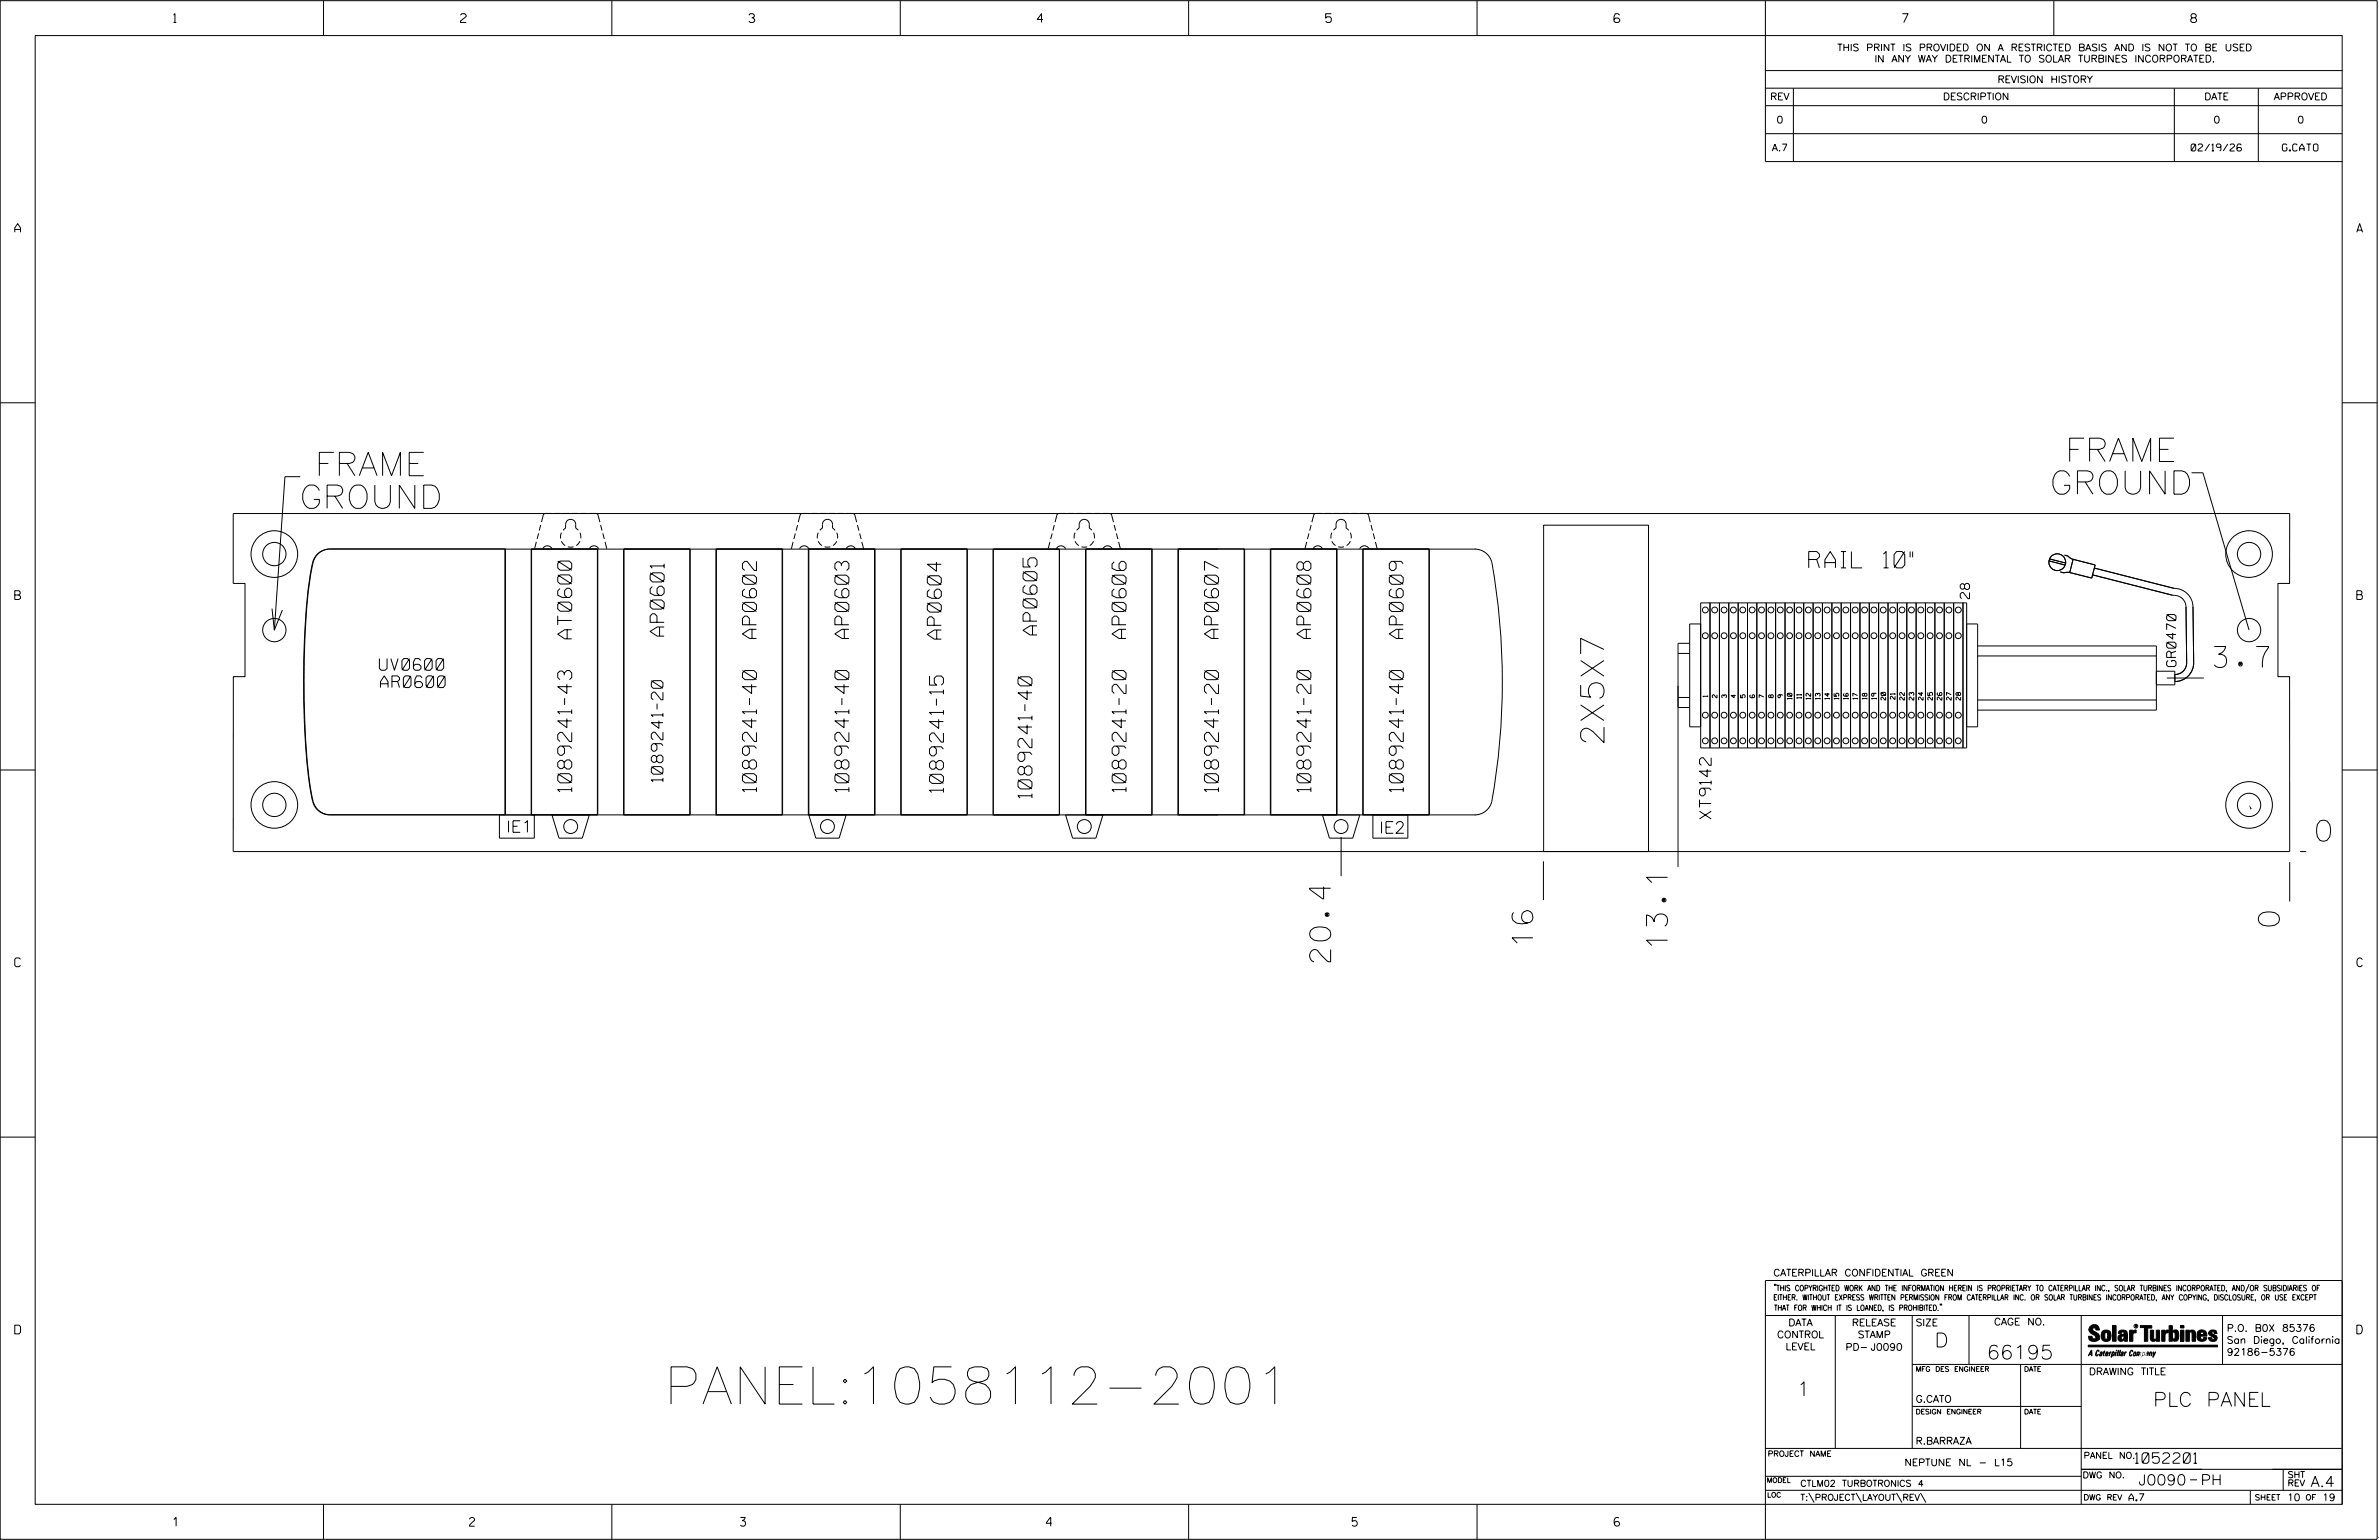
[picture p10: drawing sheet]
<svg xmlns="http://www.w3.org/2000/svg" width="864mm" height="559mm" viewBox="0 0 864 559" stroke-linecap="round" stroke-linejoin="round" font-family="sans-serif">
<defs><g id="words">
<text font-size="13.5" x="241" y="509.5">PANEL:1058112-2001</text>
<g font-size="8.5">
<text x="749.7" y="167.5">FRAME</text>
<text x="114.3" y="172.6">FRAME</text>
<text x="744" y="179.3">GROUND</text>
<text x="108.7" y="184.5">GROUND</text>
<text x="582.3" y="270.7" transform="rotate(-90 582.3 270.7)">2X5X7</text>
</g>
<g font-size="7.6">
<text x="803.8" y="242.2">3.7</text>
<text x="841" y="305.2">0</text>
<text x="827.4" y="335.9" transform="rotate(-90 827.4 335.9)">0</text>
<text x="556.5" y="342.8" transform="rotate(-90 556.5 342.8)">16</text>
<text x="605.3" y="343.7" transform="rotate(-90 605.3 343.7)">13.1</text>
<text x="483" y="349" transform="rotate(-90 483 349)">20.4</text>
</g>
<text font-size="5.9" x="656.6" y="206.1">RAIL 10&quot;</text>
<g font-size="5.1">
<text x="207.5" y="231.8" transform="rotate(-90 207.5 231.8)">AT0600</text>
<text x="241.1" y="230.8" transform="rotate(-90 241.1 230.8)">AP0601</text>
<text x="274.6" y="231.7" transform="rotate(-90 274.6 231.7)">AP0602</text>
<text x="308.1" y="231.7" transform="rotate(-90 308.1 231.7)">AP0603</text>
<text x="341.7" y="231.9" transform="rotate(-90 341.7 231.9)">AP0604</text>
<text x="376.5" y="230.4" transform="rotate(-90 376.5 230.4)">AP0605</text>
<text x="408.8" y="231.7" transform="rotate(-90 408.8 231.7)">AP0606</text>
<text x="442.3" y="231.7" transform="rotate(-90 442.3 231.7)">AP0607</text>
<text x="475.8" y="231.7" transform="rotate(-90 475.8 231.7)">AP0608</text>
<text x="509.4" y="231.7" transform="rotate(-90 509.4 231.7)">AP0609</text>
<text x="207.5" y="287.3" transform="rotate(-90 207.5 287.3)">1089241-43</text>
<text x="274.6" y="287.3" transform="rotate(-90 274.6 287.3)">1089241-40</text>
<text x="308.2" y="287.3" transform="rotate(-90 308.2 287.3)">1089241-40</text>
<text x="342.5" y="287.6" transform="rotate(-90 342.5 287.6)">1089241-15</text>
<text x="408.8" y="287.3" transform="rotate(-90 408.8 287.3)">1089241-20</text>
<text x="442.3" y="287.3" transform="rotate(-90 442.3 287.3)">1089241-20</text>
<text x="475.9" y="287.3" transform="rotate(-90 475.9 287.3)">1089241-20</text>
<text x="509.4" y="287.3" transform="rotate(-90 509.4 287.3)">1089241-40</text>
<text x="374.6" y="289.6" transform="rotate(-90 374.6 289.6)">1089241-40</text>
<text x="702.3" y="488.8">D</text>
<text x="721.2" y="493.2">66195</text>
<text x="652.2" y="506.5">1</text>
<text x="781.6" y="510.3">PLC PANEL</text>
</g>
<g font-size="4.2">
<text x="137.7" y="243.2">UV0600</text>
<text x="138.1" y="249.5">AR0600</text>
<text x="240.6" y="283.7" transform="rotate(-90 240.6 283.7)">1089241-20</text>
<text x="621.2" y="297.1" transform="rotate(-90 621.2 297.1)">XT9142</text>
<text x="183.8" y="302">IE1</text>
<text x="500.7" y="302.4">IE2</text>
</g>
<g font-size="3.8">
<text x="775.1" y="531">1052201</text>
<text x="776.3" y="538.9">J0090</text>
<text x="798.8" y="538.9">PH</text>
<text x="838.8" y="539.5">A.4</text>
</g>
<g font-size="3.4">
<text x="715" y="217.2" transform="rotate(-90 715 217.2)">28</text>
<text x="789.9" y="241.9" transform="rotate(-90 789.9 241.9)">GR0470</text>
</g>
<g font-size="3.2">
<text x="63" y="8.2">1</text>
<text x="167.2" y="8.2">2</text>
<text x="271.8" y="8.2">3</text>
<text x="376.5" y="8.2">4</text>
<text x="481.2" y="8.2">5</text>
<text x="690.6" y="8.2">7</text>
<text x="795.3" y="8.2">8</text>
<text x="5.4" y="84.3">A</text>
<text x="855.5" y="84.3">A</text>
<text x="5.4" y="217.5">B</text>
<text x="855.6" y="217.5">B</text>
<text x="5.4" y="350.8">C</text>
<text x="855.6" y="350.8">C</text>
<text x="5.4" y="484">D</text>
<text x="855.6" y="484">D</text>
<text x="62.8" y="553.8">1</text>
<text x="170.4" y="553.8">2</text>
<text x="268.8" y="553.8">3</text>
<text x="379.8" y="553.8">4</text>
<text x="490.8" y="553.8">5</text>
<text x="585.9" y="553.8">6</text>
</g>
<g font-size="2.5">
<text x="666.9" y="18.5">THIS PRINT IS PROVIDED ON A RESTRICTED BASIS AND IS NOT TO BE USED</text>
<text x="680.5" y="22.6">IN ANY WAY DETRIMENTAL TO SOLAR TURBINES INCORPORATED.</text>
<text x="725.1" y="30">REVISION HISTORY</text>
<text x="642.6" y="36.3">REV</text>
<text x="705.3" y="36.3">DESCRIPTION</text>
<text x="800.2" y="36.3">DATE</text>
<text x="825.4" y="36.3">APPROVED</text>
<text x="644.9" y="44.7">0</text>
<text x="719.1" y="44.7">0</text>
<text x="803.5" y="44.7">0</text>
<text x="834" y="44.7">0</text>
<text x="643.2" y="54.8">A.7</text>
<text x="795.4" y="54.8">02/19/26</text>
<text x="828.5" y="54.8">G.CATO</text>
<text x="643.8" y="463">CATERPILLAR CONFIDENTIAL GREEN</text>
<text x="645.1" y="485.5">CONTROL</text>
<text x="649.2" y="481.1">DATA</text>
<text x="672.3" y="481.1">RELEASE</text>
<text x="674.4" y="485.5">STAMP</text>
<text x="695.4" y="481.1">SIZE</text>
<text x="723.8" y="480.8">CAGE NO.</text>
<text x="808.4" y="483.1">P.O. B0X 85376</text>
<text x="648.2" y="489.8">LEVEL</text>
<text x="669.9" y="490">PD- J0090</text>
<text x="808.4" y="487.5">San Diego, California</text>
<text x="808.4" y="491.8">92186-5376</text>
<text x="758.3" y="498.9">DRAWING TITLE</text>
<text x="695.4" y="508.9">G.CATO</text>
<text x="695.4" y="524.1">R.BARRAZA</text>
<text x="691.4" y="531.9">NEPTUNE NL - L15</text>
<text x="772.8" y="544.6">A.7</text>
<text x="830.2" y="544.6">10</text>
<text x="843" y="544.6">19</text>
</g>
<g font-size="2.3">
<text x="756.4" y="529.2">PANEL NO.</text>
<text x="653.5" y="539.4">CTLM02 TURBOTRONICS 4</text>
<text x="756" y="536.3">DWG NO.</text>
<text x="830.4" y="539.3">REV</text>
<text x="830.4" y="536.2">SHT</text>
<text x="653.5" y="544.5">T:\PROJECT\LAYOUT\REV\</text>
</g>
<g font-size="2">
<text x="643.8" y="468.4">&quot;THIS COPYRIGHTED WORK AND THE INFORMATION HEREIN IS PROPRIETARY TO CATERPILLAR INC., SOLAR TURBINES INCORPORATED, AND/OR SUBSIDIARIES OF</text>
<text x="643.8" y="471.8">EITHER. WITHOUT EXPRESS WRITTEN PERMISSION FROM CATERPILLAR INC. OR SOLAR TURBINES INCORPORATED, ANY COPYING, DISCLOSURE, OR USE EXCEPT</text>
<text x="644" y="475.6">THAT FOR WHICH IT IS LOANED, IS PROHIBITED.&quot;</text>
<text x="641.7" y="528.5">PROJECT NAME</text>
<text x="756.3" y="544.3">DWG REV</text>
<text x="818.5" y="544.3">SHEET</text>
<text x="836.9" y="544.3">OF</text>
</g>
<g font-size="1.8">
<text x="695.4" y="497.6">MFG DES ENGINEER</text>
<text x="734.8" y="497.6">DATE</text>
<text x="695.4" y="513.1">DESIGN ENGINEER</text>
<text x="734.8" y="513.1">DATE</text>
<text x="641.3" y="538">MODEL</text>
<text x="641.5" y="543.3">LOC</text>
</g>
<g font-size="1.7">
<text x="619.9" y="252.9" transform="rotate(-90 619.9 252.9)">1</text>
<text x="623.3" y="253.2" transform="rotate(-90 623.3 253.2)">2</text>
<text x="626.7" y="253.2" transform="rotate(-90 626.7 253.2)">3</text>
<text x="630.1" y="253.2" transform="rotate(-90 630.1 253.2)">4</text>
<text x="633.5" y="253.2" transform="rotate(-90 633.5 253.2)">5</text>
<text x="636.9" y="253.2" transform="rotate(-90 636.9 253.2)">6</text>
<text x="640.3" y="253.2" transform="rotate(-90 640.3 253.2)">7</text>
<text x="643.7" y="253.2" transform="rotate(-90 643.7 253.2)">8</text>
<text x="647.1" y="253.2" transform="rotate(-90 647.1 253.2)">9</text>
<text x="650.5" y="253.7" transform="rotate(-90 650.5 253.7)">10</text>
<text x="653.9" y="253.5" transform="rotate(-90 653.9 253.5)">11</text>
<text x="657.3" y="253.7" transform="rotate(-90 657.3 253.7)">12</text>
<text x="660.7" y="253.7" transform="rotate(-90 660.7 253.7)">13</text>
<text x="664.1" y="253.7" transform="rotate(-90 664.1 253.7)">14</text>
<text x="667.5" y="253.7" transform="rotate(-90 667.5 253.7)">15</text>
<text x="670.9" y="253.7" transform="rotate(-90 670.9 253.7)">16</text>
<text x="674.3" y="253.7" transform="rotate(-90 674.3 253.7)">17</text>
<text x="677.7" y="253.7" transform="rotate(-90 677.7 253.7)">18</text>
<text x="681.1" y="253.7" transform="rotate(-90 681.1 253.7)">19</text>
<text x="684.5" y="254" transform="rotate(-90 684.5 254)">20</text>
<text x="687.9" y="253.7" transform="rotate(-90 687.9 253.7)">21</text>
<text x="691.3" y="254" transform="rotate(-90 691.3 254)">22</text>
<text x="694.7" y="254" transform="rotate(-90 694.7 254)">23</text>
<text x="698.1" y="254" transform="rotate(-90 698.1 254)">24</text>
<text x="701.5" y="254" transform="rotate(-90 701.5 254)">25</text>
<text x="704.9" y="254" transform="rotate(-90 704.9 254)">26</text>
<text x="708.3" y="254" transform="rotate(-90 708.3 254)">27</text>
<text x="711.7" y="254" transform="rotate(-90 711.7 254)">28</text>
</g>
<text font-size=".9" x="775.1" y="481.7">R</text>
</g></defs>
<g fill="none" stroke="#000" stroke-width=".36">
<path d="M.1 .2h862.8v558.4h-862.8zM12.8 12.9h837.4v533h-837.4zM117.4 .2v12.7M222.1 .2v12.7M326.8 .2v12.7M431.5 .2v12.7M536.2 .2v12.7M587.9 5.5l-.5-.5h-1l-.5 1v1.7l.5 .4h1l.6-.4v-.6l-.6-.5h-1l-.5 .5M640.9 .2v58.4h209.3M745.6 .2v12.7M640.9 25.6h209.3M640.9 32h209.3"/>
<path d="M640.9 38.3h209.3M651 32v26.6M789.3 32v26.6M819.8 32v26.6M640.9 48.5h209.3M.1 146.2h12.7M850.2 146.2h12.7M109 173h-5.6l-3.8 55.6M795.6 171.6h4.1l16.7 57M84.7 186.3h746.5l-.1 25.4h-4.2v33.8h4.2l.1 63.5h-746.5v-63.5h4.2v-33.8h-4.2zM183.3 199.2v96.5M192.8 199.2h24.1v96.5h-24.1z"/>
<path d="M194.7 196.6l-.6 2.5M195.5 193.5l-.5 2.1M196.3 190.5l-.5 2M197 199.1a1.86 1.86 0 0 1 1.7-1.1 1.86 1.86 0 0 1 1.7 1.1M198 186.3l-.7 .4-.7 2.7M203.8 196.4l1.4 1.5M203.8 193.3l-.3 2.1M204.4 192.4l.9-.8v-1.3a1.83 1.83 0 0 1 1.9-1.8 1.83 1.83 0 0 1 1.8 1.8v1.3l.9 .8M206.1 198.4h2.1M210.5 193.3l.3 2.1M210.5 196.4l-1.3 1.5M214 199.1a1.86 1.86 0 0 1 1.6-1.1 1.86 1.86 0 0 1 1.7 1.1"/>
<path d="M216.3 186.3l.7 .4 .8 2.7M218 190.5l.5 2M218.8 193.5l.6 2.1M219.6 196.6l.7 2.5M226.4 199.2h24v96.5h-24zM259.9 199.2h24v96.5h-24zM287.9 196.6l-.6 2.6M288.7 193.6l-.5 2M289.5 190.5l-.5 2M290.2 199.1a1.88 1.88 0 0 1 1.7-1.1 1.88 1.88 0 0 1 1.7 1.1M291.3 186.3l-.7 .4-.8 2.8M293.4 199.2h24.1v96.5h-24.1z"/>
<path d="M297 196.4l1.4 1.5M297 193.3l-.3 2.1M297.6 192.4l1-.8v-1.3a1.83 1.83 0 0 1 1.8-1.8 1.83 1.83 0 0 1 1.8 1.8v1.3l1 .8M299.3 198.4h2.1M303.7 196.4l-1.3 1.5M303.7 193.3l.4 2.1M307.1 199.2a1.86 1.86 0 0 1 1.7-1.2 1.86 1.86 0 0 1 1.8 1.2M309.5 186.3l.7 .4 .8 2.8M311.3 190.5l.5 2M312.1 193.6l.5 2M312.8 196.6l.7 2.6M327 199.2h24v96.5h-24z"/>
<path d="M360.5 199.2h24.1v96.5h-24.1zM360.5 199.2v96.5M381.1 196.6l-.6 2.6M382 193.6l-.6 2M382.7 190.5l-.5 2M383.5 199.1a1.86 1.86 0 0 1 1.6-1.1 1.86 1.86 0 0 1 1.7 1.1M384.5 186.3l-.7 .4-.8 2.8M384.6 199.2v96.5M390.2 196.4l1.4 1.5M390.2 193.3l-.2 2.1M390.8 192.4l1-.8v-1.3a1.83 1.83 0 0 1 1.8-1.8 1.83 1.83 0 0 1 1.8 1.8v1.3l1 .8M392.6 198.4h2.1"/>
<path d="M394.1 199.2h24v96.5h-24zM396.9 193.3l.4 2.1M397 196.4l-1.4 1.5M400.4 199.2a1.83 1.83 0 0 1 1.7-1.2 1.83 1.83 0 0 1 1.7 1.2M402.7 186.3l.7 .4 .8 2.8M404.5 190.5l.5 2M405.3 193.6l.5 2M406.1 196.6l.6 2.6M427.6 199.2h24v96.5h-24zM442.2 199.2h-322.5a6.7 6.7 0 0 0-6.6 6.7 279.6 279.6 0 0 0-2.8 50.7l.5 12.1 .8 9.8a71.2 71.2 0 0 0 2.3 13.5 6.4 6.4 0 0 0 5.8 3.7h415.9M451.6 199.2h84M461.2 199.2h24v96.5h-24z"/>
<path d="M474.3 196.6l-.6 2.6M475.2 193.6l-.6 2M476 190.5l-.6 2M476.7 199.1a1.88 1.88 0 0 1 1.7-1.1 1.88 1.88 0 0 1 1.7 1.1M477.7 186.3l-.7 .4-.8 2.8M483.4 196.4l1.4 1.5M483.5 193.3l-.3 2.1M484 192.4l1-.8v-1.3a1.83 1.83 0 0 1 1.8-1.8 1.83 1.83 0 0 1 1.9 1.8v1.3l.9 .8M485.8 198.4h2.1M490.2 196.4l-1.4 1.5M490.2 193.3l.3 2.1M493.6 199.2a1.86 1.86 0 0 1 1.7-1.2 1.86 1.86 0 0 1 1.7 1.2"/>
<path d="M494.7 199.2h24v96.5h-24zM495.9 186.3l.8 .4 .7 2.8M497.7 190.5l.5 2M498.5 193.6l.5 2M499.3 196.6l.7 2.6M535.4 199.2a6.4 6.4 0 0 1 6.1 4.8 242.6 242.6 0 0 1-.4 88 6.4 6.4 0 0 1-5.7 3.7M560.4 190.6h38v118.4h-38zM617.4 218.8h96.5v52.6h-96.5zM620.7 218.8v52.6M624.2 218.8v52.6M627.6 218.8v52.6M631 218.8v52.6"/>
<path d="M634.4 218.8v52.6M637.8 218.8v52.6M641.2 218.8v52.6M644.6 218.8v52.6M648 218.8v52.6M651.4 218.8v52.6M654.8 218.8v52.6M658.2 218.8v52.6M661.6 218.8v52.6M665 218.8v52.6M668.4 218.8v52.6M671.8 218.8v52.6"/>
<path d="M675.2 218.8v52.6M678.6 218.8v52.6M682 218.8v52.6M685.4 218.8v52.6M688.8 218.8v52.6M692.2 218.8v52.6M695.6 218.8v52.6M699 218.8v52.6M702.4 218.8v52.6M705.8 218.8v52.6M709.2 218.8v52.6M712.6 218.8v52.6"/>
<path d="M743.8 203.5l5.9 1.5M744 202.8l5.8 1.5M747.9 207.5l1.4 .4 1.4-.3 1 .2M749.4 201.4l1.4 .4 .7 .7 1.4 .5M752.5 203l8.1 2-1.3 4.8-8-2zM760.3 206.1l28.9 7.4a6.8 6.8 0 0 1 6.9 6.7l.2 20.3a6.8 6.8 0 0 1-6.8 6.8v-2.5a4.2 4.2 0 0 0 4.3-4.3l-.3-20.3a4.4 4.4 0 0 0-4.9-4.2l-29-7.4M98.7 220.8l.9 7.8 2.9-7.3M609.1 237.1h4.3M613.4 233.4h-4.3v81.1M617.4 226.4h-4v37.3h4M713.9 226.4h4v37.3h-4M717.9 234.4h64.9v23.3h-64.9"/>
<path d="M717.9 238h64.9M609.1 253.1h4.3M609.1 256.7h4.3M717.9 254h64.9M782.8 243.6h6.7v4.9h-6.7M786.6 246h13.4M.1 279.4h12.7M850.2 279.4h12.7M119.8 295.6a6.6 6.6 0 0 1-6.5-6.2l-1.6-10.9-1-14.7-.3-17 .4-16.9a133.7 133.7 0 0 1 3.3-27.1 6.4 6.4 0 0 1 5.7-3.6h63.7v96.4M181.3 295.7v8.4h12.7v-8.4M193 295.6v-96.4h24v96.4M200.4 295.7l2.5 8.4h8.5l2.5-8.4"/>
<path d="M226.5 295.6v-96.4h24v96.4M260.1 295.6v-96.4h24v96.4M317.6 295.6v-96.4h-24v96.4l2.6 8.5h8.4l2.6-8.4M327.1 295.6v-96.4h24.1v96.4M386.8 295.7l2.6 8.4h8.4l2.6-8.4M394.2 295.6v-96.4h24.1v96.4M427.8 295.6v-96.4h24v96.4M461.3 295.6v-96.4h24.1v96.4M480.1 295.7l2.5 8.4h8.5l2.5-8.4M494.8 295.6v-96.4h24.1v96.4M498.4 295.7v8.4h12.7v-8.4M486.8 303.7v14.2"/>
<path d="M560.3 312.5v14.1M831.2 312.8v14.3M835 309h2.2M.1 412.6h12.7M850.2 412.6h12.7M640.9 477.3h209.3M644.2 466.1l-.1 .4M644.7 466.1l-.2 .4M666.2 477.3v48.3M694.2 477.3v48.3M704.4 473.3l-.1 .4M704.8 473.3l-.1 .4"/>
<path d="M714.8 477.3v17.8M755.5 477.3v68.6M806.8 477.3v17.8M816.5 466l-1.4 3.1M850.2 464.6h-209.3v94M850.2 464.8v81.1M694.2 495.1h156M733.5 495.1v30.5M758.6 481.4a2.02 2.02 0 0 1 3.1-.1l.5 1.3h-1.3l-.2-.6-.4-.2-.6 .1-.1 .4 .4 .7a2.46 2.46 0 0 1 2.2 2.9 2.83 2.83 0 0 1-3.8 .3l-.3-1.3h1.3l.2 .7 .6 .3 .5-.2 .2-.5-.4-.6-1.9-1.2-.4-.9zM759.2 491.3h-.7l.7-1.2v1.9h.2l-.1-2.1-1.3 2.1 .5-.5h.7M761.3 490l.3-.2 .4 .3-.1 .3-.3-.4-.4 .3-.3 1.6h.4l.4-.5-.3 .6-.4 .1-.3-.4zM762.6 490.6l.5-.1-.1 1.4h-.9a.74 .74 0 0 1 .9-.8l-.3 .7-.5 .1 .2-.5 .6-.2v-.5l-.7 .2z"/>
<path d="M763 483.2a2.17 2.17 0 0 1 3.1 0l.3 1.4-.3 1.5a2.17 2.17 0 0 1-3.1 0l-.3-1.5zM763.6 490.5l.4-.4 .2 .6h-.3l-.3 .9 .2 .4-.3-.1zM764.1 483.7l.5-.4 .4 .3v2.2l-.4 .2-.5-.2zM764.6 491.1l.6 .2v-.7l-.4-.1-.4 .6-.1 .8h.6M764.6 491.1l-.1 .8h.4M764.6 482.6v.8M764.8 490.7l.4 .1v.3h-.6zM765 491.5l-.1 .4zM766 490.5l-.5 1.5zM766 490.8l.4-.3-.4 .4M766.9 481h1.3v5.7h-1.3zM767 490.8l.5 .1-.3 .8-.4 .2z"/>
<path d="M767.3 490.5h-.5l-.5 2M767.3 490.5a.8 .8 0 0 1 .2 1 .8 .8 0 0 1-.9 .4l-.1 .6M767.3 490.5l-.1 .2M768.1 490.5l-.4 1.5zM768.2 489.9h.3l-.1 .2h-.2zM769 489.9l-.5 2.1zM769.7 489.9l-.6 2.1zM770.1 491.4l.5-.3-.5 .8zM770.4 491.9h.1M770.6 491.1l.1-.4-.7 .2 .1-.3 .6-.1 .2 .3-.5 1.1M770.6 491.1a.74 .74 0 0 0-.8 .8h.6M771 484.8h-.7l-.3 .6 .4 .7 .5-.3 .1-2.4h-.8l-.1 .4h-1.2a1.71 1.71 0 0 1 1.8-1.3 1.71 1.71 0 0 1 1.6 1.4v2.8h-1.1l-.1-.6"/>
<path d="M771 484.2l-1.5 .1a1.41 1.41 0 0 0 0 2.4l.5 .1 1.1-.7M771.2 486.1h-.1M771.4 490.5l.1 .3 .4-.3-.9 1.5zM771.5 490.8h.1M773 482.7h1.2v.5l.5-.5 .7-.1v1h-.6l-.5 .4-.1 2.7h-1.2zM773.3 490.3l.6-.4 .4 .2-.1 .4-.3-.4a1.28 1.28 0 0 0-.5 1.8l.6-.4-.1 .4-.8 .1zM774.7 490.8l.5-.3a.88 .88 0 0 1 .2 .9 .88 .88 0 0 1-.7 .7l-.2-.2zM774.8 490.9h.5l-.3 1h-.3l-.2-.2zM775.2 490.5l-.1 .2M776.8 481h4.3v.9h-1.5v4.8h-1.3M776.8 490.6l-.8 .2v-.3l-.4 1.5 .8-1.3v1.3l.3-1.2M779.3 491.1h.4"/>
<path d="M779.6 490.5h.3l-.3 1.4M779.6 490.7h.2l-.1 .4M779.7 491.1l-.1 .4M779.7 491.1l-.4 .2M780.1 492l.4-1.5 .1 .3 .3-.3 .3 .2-.3 1.3v-1.3l-.7 1.3M780.6 482.7h1.2v2.7l.1 .4 .4 .3 .4-.7v-2.7h1.2l.1 4h-1.3v-.5l-1.1 .6-.7-.3-.3-.7zM781.6 492.5l1-2-.8 1.3-.2-1.3-.2 2M784.7 482.7h1.2v.5l.5-.5 .7-.1v1h-.5l-.6 .4-.1 2.7h-1.2zM787.4 481h1.2v2a1.4 1.4 0 0 1 2.2 .2l.1 1.4-.4 1.9-1.5 .1-.4-.5v-1l.5 .9 .5-.3v-2.1l-.5-.4-.5 .7v2.8h-1.2zM791.5 482.7h1.3v4h-1.3zM791.5 481h1.3v.9h-1.3zM793.5 482.7h1.3v.4l.7-.5 1.1 .2 .4 .6v3.3h-1.2l-.3-3.4-.7 .2v3.2h-1.3z"/>
<path d="M794.8 483.1h.1M797.7 483.2a1.92 1.92 0 0 1 2.4-.5 1.92 1.92 0 0 1 1 2.1h-2.3v.8l.6 .5 .5-.3v-.5h1.2a1.83 1.83 0 0 1-2.1 1.4 1.83 1.83 0 0 1-1.5-2.1zM798.8 484.2v.6M799.1 483.4h.6l.2 .8h-1.1zM804.6 482.9a1.84 1.84 0 0 0-2.9 .8 3.3 3.3 0 0 0 2.2 1.9l-.5 .5-.4-.3-.1-.4h-1.2l.1 .6a1.92 1.92 0 0 0 2.9 .4M804.9 483.8h-1.2l-.2-.6-.5 .1-.1 .3 .1 .3 1.8 .9M805.1 488.1h-47.1v.6h47.1M694.2 510.3h61.3M640.9 525.6h209.2M640.9 535.7h114.6M755.5 533.2h94.7M795 537h2.6"/>
<path d="M828.8 533.2v7.6M117.4 545.9v12.7M222.1 545.9v12.7M326.8 545.9v12.7M431.5 545.9v12.7M536.2 545.9v12.7M640.9 540.8h209.3M656.6 541.7l2 3.5M673.8 541.7l1.9 3.5M688.4 541.7l2 3.5M697.2 541.7l1.9 3.5M816.9 541v4.9"/>
<path d="M863.5 558h.1"/>
<circle cx="99.6" cy="201.1" r="8.5"/>
<circle cx="99.6" cy="201" r="4.2"/>
<circle cx="746.8" cy="204" r="3"/>
<circle cx="816.4" cy="201.1" r="8.5"/>
<circle cx="816.4" cy="201" r="4.2"/>
<circle cx="99.6" cy="228.6" r="4.2"/>
<circle cx="619" cy="230.7" r="1.05"/>
<circle cx="619.1" cy="221.3" r="1.06"/>
<circle cx="622.4" cy="230.7" r="1.06"/>
<circle cx="622.4" cy="221.3" r="1.06"/>
<circle cx="625.9" cy="230.7" r="1.05"/>
<circle cx="625.9" cy="221.3" r="1.06"/>
<circle cx="629.3" cy="230.7" r="1.06"/>
<circle cx="629.3" cy="221.3" r="1.06"/>
<circle cx="632.7" cy="230.7" r="1.05"/>
<circle cx="632.7" cy="221.3" r="1.05"/>
<circle cx="636.1" cy="230.7" r="1.05"/>
<circle cx="636.1" cy="221.3" r="1.06"/>
<circle cx="639.4" cy="230.7" r="1.06"/>
<circle cx="639.4" cy="221.3" r="1.06"/>
<circle cx="642.9" cy="230.7" r="1.05"/>
<circle cx="642.9" cy="221.3" r="1.06"/>
<circle cx="646.3" cy="230.7" r="1.06"/>
<circle cx="646.3" cy="221.3" r="1.06"/>
<circle cx="649.7" cy="230.7" r="1.05"/>
<circle cx="649.7" cy="221.3" r="1.05"/>
<circle cx="653.1" cy="230.7" r="1.05"/>
<circle cx="653.1" cy="221.3" r="1.06"/>
<circle cx="656.5" cy="230.7" r="1.06"/>
<circle cx="656.5" cy="221.3" r="1.06"/>
<circle cx="659.9" cy="230.7" r="1.05"/>
<circle cx="659.9" cy="221.3" r="1.06"/>
<circle cx="663.3" cy="230.7" r="1.06"/>
<circle cx="663.3" cy="221.3" r="1.06"/>
<circle cx="666.6" cy="230.7" r="1.06"/>
<circle cx="666.6" cy="221.3" r="1.06"/>
<circle cx="670.1" cy="230.7" r="1.05"/>
<circle cx="670.1" cy="221.3" r="1.06"/>
<circle cx="673.5" cy="230.7" r="1.06"/>
<circle cx="673.5" cy="221.3" r="1.06"/>
<circle cx="676.9" cy="230.7" r="1.05"/>
<circle cx="676.9" cy="221.3" r="1.06"/>
<circle cx="680.3" cy="230.7" r="1.06"/>
<circle cx="680.3" cy="221.3" r="1.06"/>
<circle cx="683.6" cy="230.7" r="1.06"/>
<circle cx="683.7" cy="221.3" r="1.06"/>
<circle cx="687.1" cy="230.7" r="1.05"/>
<circle cx="687.1" cy="221.3" r="1.06"/>
<circle cx="690.5" cy="230.7" r="1.06"/>
<circle cx="690.5" cy="221.3" r="1.06"/>
<circle cx="693.9" cy="230.7" r="1.05"/>
<circle cx="693.9" cy="221.3" r="1.06"/>
<circle cx="697.3" cy="230.7" r="1.06"/>
<circle cx="697.3" cy="221.3" r="1.06"/>
<circle cx="700.7" cy="230.7" r="1.06"/>
<circle cx="700.7" cy="221.3" r="1.06"/>
<circle cx="704.1" cy="230.7" r="1.05"/>
<circle cx="704.1" cy="221.3" r="1.06"/>
<circle cx="707.5" cy="230.7" r="1.06"/>
<circle cx="707.5" cy="221.3" r="1.06"/>
<circle cx="710.9" cy="230.7" r="1.05"/>
<circle cx="710.9" cy="221.3" r="1.06"/>
<circle cx="816.4" cy="228.6" r="4.2"/>
<circle cx="619" cy="259.5" r="1.05"/>
<circle cx="622.4" cy="259.5" r="1.06"/>
<circle cx="625.9" cy="259.5" r="1.05"/>
<circle cx="629.3" cy="259.5" r="1.06"/>
<circle cx="632.7" cy="259.5" r="1.05"/>
<circle cx="636.1" cy="259.5" r="1.05"/>
<circle cx="639.4" cy="259.5" r="1.06"/>
<circle cx="642.9" cy="259.5" r="1.05"/>
<circle cx="646.3" cy="259.5" r="1.06"/>
<circle cx="649.7" cy="259.5" r="1.05"/>
<circle cx="653.1" cy="259.5" r="1.05"/>
<circle cx="656.5" cy="259.5" r="1.06"/>
<circle cx="659.9" cy="259.5" r="1.05"/>
<circle cx="663.3" cy="259.5" r="1.06"/>
<circle cx="666.6" cy="259.5" r="1.06"/>
<circle cx="670.1" cy="259.5" r="1.05"/>
<circle cx="673.5" cy="259.5" r="1.06"/>
<circle cx="676.9" cy="259.5" r="1.05"/>
<circle cx="680.3" cy="259.5" r="1.06"/>
<circle cx="683.6" cy="259.5" r="1.06"/>
<circle cx="687.1" cy="259.5" r="1.05"/>
<circle cx="690.5" cy="259.5" r="1.06"/>
<circle cx="693.9" cy="259.5" r="1.05"/>
<circle cx="697.3" cy="259.5" r="1.06"/>
<circle cx="700.7" cy="259.5" r="1.06"/>
<circle cx="704.1" cy="259.5" r="1.05"/>
<circle cx="707.5" cy="259.5" r="1.06"/>
<circle cx="710.9" cy="259.5" r="1.05"/>
<circle cx="619.1" cy="268.8" r="1.06"/>
<circle cx="622.4" cy="268.8" r="1.06"/>
<circle cx="625.9" cy="268.8" r="1.06"/>
<circle cx="629.3" cy="268.8" r="1.06"/>
<circle cx="632.7" cy="268.8" r="1.05"/>
<circle cx="636.1" cy="268.8" r="1.06"/>
<circle cx="639.4" cy="268.8" r="1.06"/>
<circle cx="642.9" cy="268.8" r="1.06"/>
<circle cx="646.3" cy="268.8" r="1.06"/>
<circle cx="649.7" cy="268.8" r="1.05"/>
<circle cx="653.1" cy="268.8" r="1.06"/>
<circle cx="656.5" cy="268.8" r="1.06"/>
<circle cx="659.9" cy="268.8" r="1.06"/>
<circle cx="663.3" cy="268.8" r="1.06"/>
<circle cx="666.6" cy="268.8" r="1.06"/>
<circle cx="670.1" cy="268.8" r="1.06"/>
<circle cx="673.5" cy="268.8" r="1.06"/>
<circle cx="676.9" cy="268.8" r="1.06"/>
<circle cx="680.3" cy="268.8" r="1.06"/>
<circle cx="683.7" cy="268.8" r="1.06"/>
<circle cx="687.1" cy="268.8" r="1.06"/>
<circle cx="690.5" cy="268.8" r="1.06"/>
<circle cx="693.9" cy="268.8" r="1.06"/>
<circle cx="697.3" cy="268.8" r="1.06"/>
<circle cx="700.7" cy="268.8" r="1.06"/>
<circle cx="704.1" cy="268.8" r="1.06"/>
<circle cx="707.5" cy="268.8" r="1.06"/>
<circle cx="710.9" cy="268.8" r="1.06"/>
<circle cx="99.6" cy="292.1" r="8.5"/>
<circle cx="99.6" cy="292.1" r="4.2"/>
<circle cx="207.2" cy="299.9" r="2.53"/>
<circle cx="300.4" cy="299.9" r="2.53"/>
<circle cx="393.6" cy="299.9" r="2.53"/>
<circle cx="486.8" cy="299.9" r="2.53"/>
<circle cx="816.4" cy="292.1" r="8.5"/>
<circle cx="816.4" cy="292.1" r="4.2"/>
<circle cx="775.4" cy="481.2" r=".69"/>
</g>
<g fill="#000">
<path d="M816.4 292.1l1 1.4-.5 .2zM768.1 490.5l-.4 1.5zM768.2 489.9h.3l-.1 .2h-.2zM769 489.9l-.5 2.1zM769.7 489.9l-.6 2.1zM791.5 481h1.3v.9h-1.3zM791.5 482.7h1.3v4h-1.3zM758 488.1h47.1v.6h-47.1z"/>
<path d="M759.2 489.9l-1.2 2.1 .5-.5h.7v.5h.2zM759.2 490.1v1.2h-.7z" fill-rule="evenodd"/>
<path d="M758.6 481.4a2.02 2.02 0 0 1 3.1-.1l.5 1.3h-1.3l-.2-.6-.4-.2-.6 .1-.1 .4 .4 .7a2.46 2.46 0 0 1 2.2 2.9 2.83 2.83 0 0 1-3.8 .3l-.3-1.3h1.3l.2 .7 .6 .3 .5-.2 .2-.5-.4-.6-1.9-1.2-.4-.9z" fill-rule="evenodd"/>
<path d="M761.3 490l.3-.2 .4 .3-.1 .3-.3-.4-.4 .3-.3 1.6h.4l.4-.5-.3 .6-.4 .1-.3-.4z" fill-rule="evenodd"/>
<path d="M762.6 490.6l.5-.1-.1 1.4h-.9a.74 .74 0 0 1 .9-.8l-.6 .3-.2 .5 .5-.1 .3-.6v-.5l-.7 .2z" fill-rule="evenodd"/>
<path d="M763.6 490.5l.4-.4 .2 .6h-.3l-.3 .9 .2 .4-.3-.1z" fill-rule="evenodd"/>
<path d="M764.8 490.5l.5 .3-.1 .5h-.6l.6-.2v-.3l-.4-.1-.3 1.2h.4l.3-.4-.6 .6-.3-.2v-.4z" fill-rule="evenodd"/>
<path d="M763 483.2a2.17 2.17 0 0 1 3.1 0l.3 1.4-.3 1.5a2.17 2.17 0 0 1-3.1 0l-.3-1.5zM764.1 483.7v2.1l.5 .2 .4-.2v-2.2l-.4-.3z" fill-rule="evenodd"/>
<path d="M766 490.5v.3l.4-.1-.4 .2-.5 1.1z" fill-rule="evenodd"/>
<path d="M766.8 490.5l-.5 2 .3-.6a.71 .71 0 0 0 .9-.5 .71 .71 0 0 0-.4-.9zM767 490.8l.5 .1-.3 .8-.4 .2z" fill-rule="evenodd"/>
<path d="M766.9 481h1.3v5.7h-1.3z" fill-rule="evenodd"/>
<path d="M770.1 490.6l.6-.1 .2 .3-.4 1.2-.5 .1-.2-.5 .3-.5h.5l-.7 .5v.3l.4-.1 .4-.9-.5-.2-.2 .2z" fill-rule="evenodd"/>
<path d="M769.4 482.8l-.5 1h1.2l.1-.4h.8v.8l-1.5 .1a1.41 1.41 0 0 0 0 2.4l.5 .1 1.1-.7 .1 .6h1.1v-2.8a1.79 1.79 0 0 0-2.4-1.2zM770.3 484.8h.7l-.1 1-.5 .3-.4-.7z" fill-rule="evenodd"/>
<path d="M771.4 490.5l.1 .3 .4-.3-.9 1.5z" fill-rule="evenodd"/>
<path d="M773 482.7h1.2v.5l.5-.5 .7-.1v1h-.6l-.5 .4-.1 2.7h-1.2z" fill-rule="evenodd"/>
<path d="M773.3 490.3l.6-.4 .4 .2-.1 .4-.3-.4a1.28 1.28 0 0 0-.5 1.8l.6-.4-.3 .5h-.6z" fill-rule="evenodd"/>
<path d="M774.7 490.8l-.2 1.1h.7a.96 .96 0 0 0 0-1.4zM774.8 490.9h.5l-.1 .6-.5 .4-.2-.2z" fill-rule="evenodd"/>
<path d="M776 490.5v.3l.4-.3 .2 .3 .7-.2-.3 1.4v-1.3l-.6 1.3v-1.3l-.8 1.3z" fill-rule="evenodd"/>
<path d="M776.8 481h4.3v.9h-1.5v4.8h-1.3v-4.8h-1.5z" fill-rule="evenodd"/>
<path d="M777.9 490.5l-.5 2 .3-.6a.71 .71 0 0 0 .9-.5 .71 .71 0 0 0-.4-.9zM778.1 490.8l.3-.1 .1 .4-.5 .8-.2-.5z" fill-rule="evenodd"/>
<path d="M779.3 490.6l.6-.1-.3 1.5-.7-.1a.67 .67 0 0 1 .8-.8l-.6 .3-.1 .5 .4-.1 .4-.9-.4-.2-.3 .2z" fill-rule="evenodd"/>
<path d="M780.5 490.5l.1 .3 .3-.3 .3 .2-.3 1.3v-1.3l-.8 1.3z" fill-rule="evenodd"/>
<path d="M780.6 482.7h1.2v2.7l.1 .4 .4 .3 .4-.7v-2.7h1.2l.1 4h-1.3v-.5l-1.1 .6-.7-.3-.3-.7z" fill-rule="evenodd"/>
<path d="M781.6 490.5l.2 1.3 .8-1.3-1.2 2z" fill-rule="evenodd"/>
<path d="M784.7 482.7h1.2v.5l.5-.5 .7-.1v1h-.5l-.6 .4-.1 2.7h-1.2z" fill-rule="evenodd"/>
<path d="M787.4 481h1.2v2a1.4 1.4 0 0 1 2.2 .2l.1 1.4-.4 1.9-1.5 .1-.4-.5v-1l.5 .9 .5-.3v-2.1l-.5-.4-.5 .7v2.8h-1.2z" fill-rule="evenodd"/>
<path d="M793.5 482.7h1.3v.4a1.29 1.29 0 0 1 2.2 .3v3.3h-1.2l-.3-3.4-.7 .2v3.2h-1.3z" fill-rule="evenodd"/>
<path d="M797.7 483.2a1.92 1.92 0 0 1 2.4-.5 1.92 1.92 0 0 1 1 2.1h-2.3v.8l.6 .5 .5-.3v-.5h1.2a1.83 1.83 0 0 1-2.1 1.4 1.83 1.83 0 0 1-1.5-2.1zM799.1 483.4l-.3 .8h1.1l-.2-.8z" fill-rule="evenodd"/>
<path d="M801.9 483.2a1.94 1.94 0 0 1 3 .1v.5h-1.2l-.2-.6-.5 .1-.1 .3 .1 .3 1.8 .9a1.2 1.2 0 0 1 .1 1.3 1.2 1.2 0 0 1-1.2 .7l-1.6-.4-.4-1h1.2l.1 .4 .4 .3 .5-.5a3.3 3.3 0 0 1-2.2-1.9z" fill-rule="evenodd"/>
<circle cx="761.4" cy="492" r=".07"/>
<circle cx="762.2" cy="485.1" r=".07"/>
<circle cx="769.3" cy="492" r=".07"/>
<circle cx="773.1" cy="486.7" r=".07"/>
<circle cx="791.5" cy="486.7" r=".07"/>
<circle cx="791.5" cy="481" r=".07"/>
<circle cx="794.8" cy="486.7" r=".07"/>
</g>
<use href="#words"/>
</svg>
